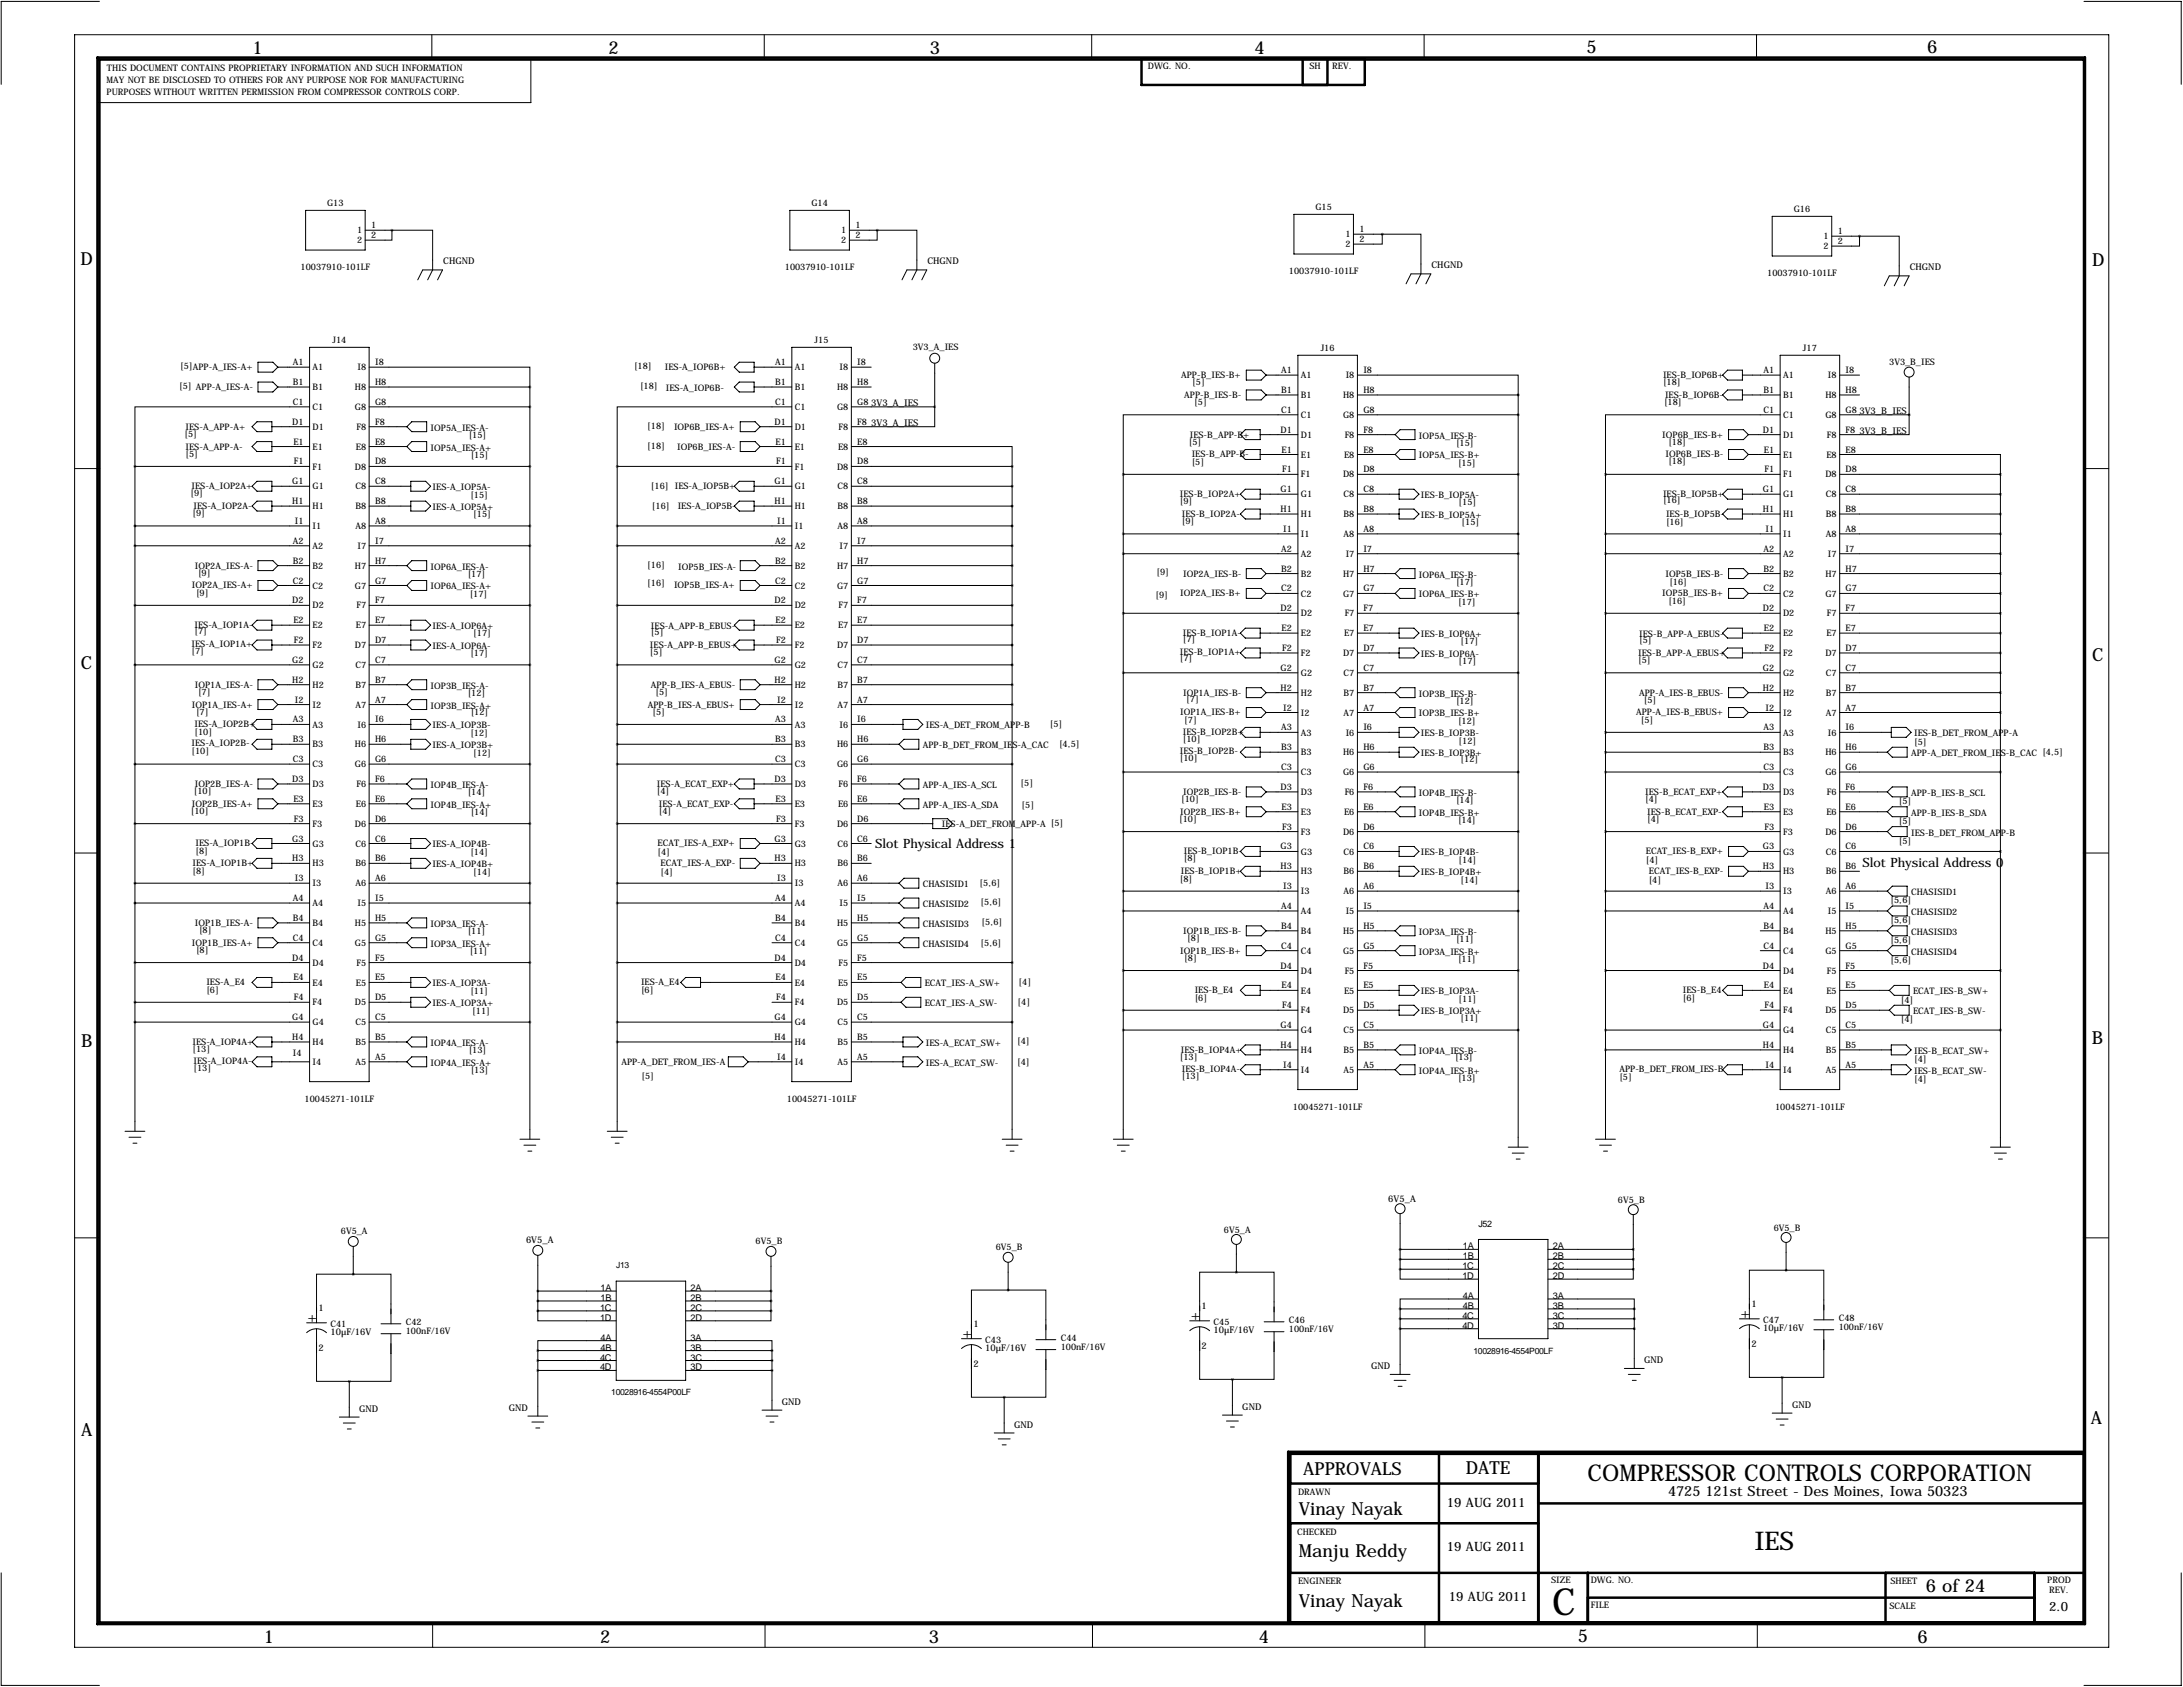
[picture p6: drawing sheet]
<svg xmlns="http://www.w3.org/2000/svg" width="559mm" height="432mm" viewBox="0 0 559 432" stroke-linecap="round" stroke-linejoin="round" font-family="sans-serif">
<defs><g id="words">
<text font-size="9.6" x="397.3" y="413.5">C</text>
<text font-size="6.6" x="449.1" y="396.7">IES</text>
<text font-size="5.9" x="406.4" y="379">COMPRESSOR CONTROLS CORPORATION</text>
<g font-size="4.6">
<text x="64.6" y="13.7">1</text>
<text x="155.8" y="13.7">2</text>
<text x="238" y="13.7">3</text>
<text x="321.1" y="13.7">4</text>
<text x="406.1" y="13.5">5</text>
<text x="493.3" y="13.5">6</text>
<text x="20.6" y="67.9">D</text>
<text x="535.6" y="68.1">D</text>
<text x="20.7" y="171.1">C</text>
<text x="535.5" y="169.2">C</text>
<text x="20.8" y="268.1">B</text>
<text x="535.4" y="267.2">B</text>
<text x="535.2" y="364.5">A</text>
<text x="20.8" y="367.5">A</text>
<text x="333.6" y="377.4">APPROVALS</text>
<text x="375.2" y="377.2">DATE</text>
<text x="332.5" y="387.9">Vinay Nayak</text>
<text x="332.5" y="398.5">Manju Reddy</text>
<text x="493" y="407.4">6 of 24</text>
<text x="332.5" y="411.2">Vinay Nayak</text>
<text x="67.5" y="420.6">1</text>
<text x="153.6" y="420.6">2</text>
<text x="237.8" y="420.6">3</text>
<text x="322.2" y="420.5">4</text>
<text x="403.9" y="420.4">5</text>
<text x="490.9" y="420.6">6</text>
</g>
<g font-size="3.6">
<text x="78.7" y="338.3">+</text>
<text x="304.8" y="337.8">+</text>
<text x="445.5" y="337.3">+</text>
<text x="246.4" y="342.4">+</text>
<text x="427" y="383">4725 121st Street - Des Moines, Iowa 50323</text>
</g>
<g font-size="3.3">
<text x="224" y="217.2">Slot Physical Address 1</text>
<text x="476.8" y="222">Slot Physical Address 0</text>
<text x="370.3" y="385.8">19 AUG 2011</text>
<text x="370.3" y="397">19 AUG 2011</text>
<text x="370.8" y="409.7">19 AUG 2011</text>
<text x="524.5" y="412.2">2.0</text>
</g>
<g font-size="2.4">
<text x="113.4" y="67.6">CHGND</text>
<text x="237.4" y="67.6">CHGND</text>
<text x="366.4" y="68.6">CHGND</text>
<text x="488.9" y="69.1">CHGND</text>
<text x="223" y="103.9">3V3_A_IES</text>
<text x="476" y="105.9">3V3_B_IES</text>
<text x="223" y="109">3V3_A_IES</text>
<text x="476" y="111">3V3_B_IES</text>
<text x="355.4" y="307.6">6V5_A</text>
<text x="134.6" y="318.3">6V5_A</text>
<text x="374.5" y="319.8">1A</text>
<text x="374.5" y="322.3">1B</text>
<text x="397.5" y="319.8">2A</text>
<text x="397.5" y="322.3">2B</text>
<text x="374.3" y="324.9">1C</text>
<text x="374.3" y="327.4">1D</text>
<text x="397.5" y="324.9">2C</text>
<text x="397.5" y="327.4">2D</text>
<text x="81.5" y="335.5">1</text>
<text x="153.6" y="335.5">1C</text>
<text x="153.7" y="330.5">1A</text>
<text x="153.7" y="333">1B</text>
<text x="176.8" y="330.5">2A</text>
<text x="176.8" y="333">2B</text>
<text x="176.8" y="335.5">2C</text>
<text x="307.6" y="335">1</text>
<text x="374.5" y="335">4B</text>
<text x="374.5" y="332.5">4A</text>
<text x="397.5" y="332.5">3A</text>
<text x="397.5" y="335">3B</text>
<text x="448.3" y="334.5">1</text>
<text x="84.6" y="341.8">10µF/16V</text>
<text x="153.6" y="338.1">1D</text>
<text x="176.8" y="338.1">2D</text>
<text x="249.2" y="339.6">1</text>
<text x="310.6" y="341.3">10µF/16V</text>
<text x="374.3" y="340.1">4D</text>
<text x="374.3" y="337.6">4C</text>
<text x="397.5" y="337.6">3C</text>
<text x="397.5" y="340.1">3D</text>
<text x="451.4" y="340.8">10µF/16V</text>
<text x="81.5" y="345.8">2</text>
<text x="153.7" y="345.7">4B</text>
<text x="153.7" y="343.2">4A</text>
<text x="176.8" y="343.2">3A</text>
<text x="176.8" y="345.7">3B</text>
<text x="252.2" y="345.8">10µF/16V</text>
<text x="307.6" y="345.3">2</text>
<text x="448.3" y="344.8">2</text>
<text x="153.6" y="350.8">4D</text>
<text x="153.6" y="348.2">4C</text>
<text x="176.8" y="348.2">3C</text>
<text x="176.8" y="350.8">3D</text>
<text x="249.2" y="349.9">2</text>
<text x="351" y="350.5">GND</text>
<text x="420.9" y="349">GND</text>
<text x="200.2" y="359.7">GND</text>
<text x="91.9" y="361.4">GND</text>
<text x="130.2" y="361.2">GND</text>
<text x="259.6" y="365.5">GND</text>
<text x="318" y="360.9">GND</text>
<text x="458.7" y="360.4">GND</text>
</g>
<g font-size="2.3">
<text x="293.8" y="17.6">DWG. NO.</text>
<text x="335.2" y="17.7">SH</text>
<text x="341" y="17.7">REV.</text>
<text x="27.3" y="21.1">MAY NOT BE DISCLOSED TO OTHERS FOR ANY PURPOSE NOR FOR MANUFACTURING</text>
<text x="27.4" y="18.3">THIS DOCUMENT CONTAINS PROPRIETARY INFORMATION AND SUCH INFORMATION</text>
<text x="27.3" y="24.2">PURPOSES WITHOUT WRITTEN PERMISSION FROM COMPRESSOR CONTROLS CORP.</text>
<text x="83.7" y="52.8">G13</text>
<text x="207.7" y="52.8">G14</text>
<text x="336.7" y="53.8">G15</text>
<text x="91.4" y="59.7">1</text>
<text x="95" y="58.4">1</text>
<text x="215.3" y="59.7">1</text>
<text x="218.9" y="58.4">1</text>
<text x="348" y="59.4">1</text>
<text x="459.2" y="54.4">G16</text>
<text x="470.4" y="59.9">1</text>
<text x="91.4" y="62.3">2</text>
<text x="95" y="61">2</text>
<text x="215.3" y="62.3">2</text>
<text x="218.9" y="61">2</text>
<text x="344.4" y="60.8">1</text>
<text x="344.4" y="63.3">2</text>
<text x="348" y="62">2</text>
<text x="466.8" y="61.3">1</text>
<text x="466.8" y="63.8">2</text>
<text x="470.4" y="62.5">2</text>
<text x="77" y="69.2">10037910-101LF</text>
<text x="200.9" y="69.2">10037910-101LF</text>
<text x="329.9" y="70.2">10037910-101LF</text>
<text x="452.4" y="70.7">10037910-101LF</text>
<text x="85.1" y="87.9">J14</text>
<text x="208.5" y="87.9">J15</text>
<text x="233.7" y="89.7">3V3_A_IES</text>
<text x="338.1" y="89.9">J16</text>
<text x="461.5" y="89.9">J17</text>
<text x="46.1" y="94.3">[5]APP-A_IES-A+</text>
<text x="75" y="93.5">A1</text>
<text x="80" y="94.8">A1</text>
<text x="91.5" y="94.8">I8</text>
<text x="96" y="93.5">I8</text>
<text x="162.3" y="94.6">[18]</text>
<text x="170.2" y="94.7">IES-A_IOP6B+</text>
<text x="198.4" y="93.5">A1</text>
<text x="203.5" y="94.8">A1</text>
<text x="214.9" y="94.8">I8</text>
<text x="219.5" y="93.5">I8</text>
<text x="327.9" y="95.5">A1</text>
<text x="349" y="95.5">I8</text>
<text x="451.4" y="95.5">A1</text>
<text x="472.4" y="95.5">I8</text>
<text x="483.6" y="93.5">3V3_B_IES</text>
<text x="45.9" y="99.7">[5] APP-A_IES-A-</text>
<text x="75" y="98.6">B1</text>
<text x="80" y="99.9">B1</text>
<text x="90.8" y="99.9">H8</text>
<text x="96" y="98.6">H8</text>
<text x="163.8" y="99.7">[18]</text>
<text x="170.4" y="100.1">IES-A_IOP6B-</text>
<text x="198.4" y="98.6">B1</text>
<text x="203.5" y="99.9">B1</text>
<text x="214.3" y="99.9">H8</text>
<text x="219.5" y="98.6">H8</text>
<text x="302.3" y="96.8">APP-B_IES-B+</text>
<text x="303.1" y="101.9">APP-B_IES-B-</text>
<text x="305.2" y="98.6">[5]</text>
<text x="327.9" y="100.6">B1</text>
<text x="333" y="96.8">A1</text>
<text x="333" y="101.9">B1</text>
<text x="343.8" y="101.9">H8</text>
<text x="344.5" y="96.8">I8</text>
<text x="349" y="100.6">H8</text>
<text x="425.7" y="96.8">IES-B_IOP6B+</text>
<text x="425.7" y="98.6">[18]</text>
<text x="426.2" y="101.9">IES-B_IOP6B-</text>
<text x="451.4" y="100.6">B1</text>
<text x="456.4" y="96.8">A1</text>
<text x="456.4" y="101.9">B1</text>
<text x="467.3" y="101.9">H8</text>
<text x="467.9" y="96.8">I8</text>
<text x="472.4" y="100.6">H8</text>
<text x="75" y="103.6">C1</text>
<text x="80" y="104.9">C1</text>
<text x="90.8" y="104.9">G8</text>
<text x="96" y="103.6">G8</text>
<text x="198.4" y="103.6">C1</text>
<text x="203.5" y="104.9">C1</text>
<text x="214.3" y="104.9">G8</text>
<text x="219.5" y="103.6">G8</text>
<text x="305.7" y="103.7">[5]</text>
<text x="327.9" y="105.7">C1</text>
<text x="333" y="107">C1</text>
<text x="343.8" y="107">G8</text>
<text x="349" y="105.7">G8</text>
<text x="426" y="103.7">[18]</text>
<text x="451.4" y="105.7">C1</text>
<text x="456.4" y="107">C1</text>
<text x="467.3" y="107">G8</text>
<text x="472.4" y="105.7">G8</text>
<text x="47.2" y="111.8">[5]</text>
<text x="47.5" y="110">IES-A_APP-A+</text>
<text x="74.8" y="108.7">D1</text>
<text x="75.1" y="113.8">E1</text>
<text x="80" y="110">D1</text>
<text x="91.2" y="110">F8</text>
<text x="96" y="108.7">F8</text>
<text x="96" y="113.8">E8</text>
<text x="110.2" y="110.2">IOP5A_IES-A-</text>
<text x="120" y="112.1">[15]</text>
<text x="165.7" y="109.8">[18]</text>
<text x="172.5" y="110">IOP6B_IES-A+</text>
<text x="198.3" y="108.7">D1</text>
<text x="198.5" y="113.8">E1</text>
<text x="203.5" y="110">D1</text>
<text x="214.7" y="110">F8</text>
<text x="219.5" y="108.7">F8</text>
<text x="219.5" y="113.8">E8</text>
<text x="304.3" y="113.9">[5]</text>
<text x="304.5" y="112">IES-B_APP-B+</text>
<text x="327.8" y="110.7">D1</text>
<text x="333" y="112.1">D1</text>
<text x="344.2" y="112.1">F8</text>
<text x="349" y="110.7">F8</text>
<text x="363.2" y="112.3">IOP5A_IES-B-</text>
<text x="425.5" y="112">IOP6B_IES-B+</text>
<text x="427.1" y="113.9">[18]</text>
<text x="451.3" y="110.7">D1</text>
<text x="456.4" y="112.1">D1</text>
<text x="467.6" y="112.1">F8</text>
<text x="472.4" y="110.7">F8</text>
<text x="47.5" y="115.1">IES-A_APP-A-</text>
<text x="47.5" y="116.9">[5]</text>
<text x="75.2" y="118.9">F1</text>
<text x="80" y="115.1">E1</text>
<text x="91.1" y="115.1">E8</text>
<text x="96" y="118.9">D8</text>
<text x="110.2" y="115.3">IOP5A_IES-A+</text>
<text x="120.5" y="117.2">[15]</text>
<text x="165.7" y="114.9">[18]</text>
<text x="173.3" y="115.1">IOP6B_IES-A-</text>
<text x="198.7" y="118.9">F1</text>
<text x="203.5" y="115.1">E1</text>
<text x="214.5" y="115.1">E8</text>
<text x="219.5" y="118.9">D8</text>
<text x="305.1" y="117.1">IES-B_APP-B-</text>
<text x="305.1" y="119">[5]</text>
<text x="328.1" y="115.8">E1</text>
<text x="333" y="117.1">E1</text>
<text x="344.1" y="117.1">E8</text>
<text x="349" y="115.8">E8</text>
<text x="363.2" y="117.3">IOP5A_IES-B+</text>
<text x="372.7" y="114.1">[15]</text>
<text x="373.2" y="119.2">[15]</text>
<text x="426.3" y="117.1">IOP6B_IES-B-</text>
<text x="427.1" y="118.7">[18]</text>
<text x="451.5" y="115.8">E1</text>
<text x="456.4" y="117.1">E1</text>
<text x="467.5" y="117.1">E8</text>
<text x="472.4" y="115.8">E8</text>
<text x="49" y="125.2">IES-A_IOP2A+</text>
<text x="74.8" y="124">G1</text>
<text x="80" y="120.2">F1</text>
<text x="80" y="125.3">G1</text>
<text x="90.8" y="120.2">D8</text>
<text x="91" y="125.3">C8</text>
<text x="96" y="124">C8</text>
<text x="110.7" y="125.5">IES-A_IOP5A-</text>
<text x="166.6" y="125.1">[16]</text>
<text x="172.7" y="125.2">IES-A_IOP5B+</text>
<text x="198.3" y="124">G1</text>
<text x="203.5" y="120.2">F1</text>
<text x="203.5" y="125.3">G1</text>
<text x="214.3" y="120.2">D8</text>
<text x="214.4" y="125.3">C8</text>
<text x="219.5" y="124">C8</text>
<text x="327.8" y="126">G1</text>
<text x="328.2" y="120.9">F1</text>
<text x="333" y="122.2">F1</text>
<text x="343.8" y="122.2">D8</text>
<text x="349" y="120.9">D8</text>
<text x="349" y="126">C8</text>
<text x="451.3" y="126">G1</text>
<text x="451.6" y="120.9">F1</text>
<text x="456.4" y="122.2">F1</text>
<text x="467.3" y="122.2">D8</text>
<text x="472.4" y="120.9">D8</text>
<text x="472.4" y="126">C8</text>
<text x="48.8" y="126.8">[9]</text>
<text x="49.5" y="130.3">IES-A_IOP2A-</text>
<text x="74.8" y="129">H1</text>
<text x="80" y="130.3">H1</text>
<text x="91" y="130.3">B8</text>
<text x="96" y="129">B8</text>
<text x="110.7" y="130.6">IES-A_IOP5A+</text>
<text x="120.4" y="127.3">[15]</text>
<text x="166.9" y="130.4">[16]</text>
<text x="173.5" y="130.3">IES-A_IOP5B-</text>
<text x="198.3" y="129">H1</text>
<text x="203.5" y="130.3">H1</text>
<text x="214.4" y="130.3">B8</text>
<text x="219.5" y="129">B8</text>
<text x="302" y="127.3">IES-B_IOP2A+</text>
<text x="302" y="129.1">[9]</text>
<text x="327.8" y="131.1">H1</text>
<text x="333" y="127.3">G1</text>
<text x="343.9" y="127.3">C8</text>
<text x="349" y="131.1">B8</text>
<text x="363.7" y="127.5">IES-B_IOP5A-</text>
<text x="373.4" y="129.4">[15]</text>
<text x="425.7" y="127.3">IES-B_IOP5B+</text>
<text x="425.7" y="128.9">[16]</text>
<text x="451.3" y="131.1">H1</text>
<text x="456.4" y="127.3">G1</text>
<text x="467.4" y="127.3">C8</text>
<text x="472.4" y="131.1">B8</text>
<text x="49.3" y="132.2">[9]</text>
<text x="75.5" y="134.1">I1</text>
<text x="80" y="135.4">I1</text>
<text x="91" y="135.4">A8</text>
<text x="96" y="134.1">A8</text>
<text x="121.2" y="132.4">[15]</text>
<text x="198.9" y="134.1">I1</text>
<text x="203.5" y="135.4">I1</text>
<text x="214.4" y="135.4">A8</text>
<text x="219.5" y="134.1">A8</text>
<text x="302.5" y="132.3">IES-B_IOP2A-</text>
<text x="302.5" y="134.2">[9]</text>
<text x="328.5" y="136.1">I1</text>
<text x="333" y="132.4">H1</text>
<text x="333" y="137.5">I1</text>
<text x="343.9" y="132.4">B8</text>
<text x="343.9" y="137.5">A8</text>
<text x="349" y="136.1">A8</text>
<text x="363.7" y="132.6">IES-B_IOP5A+</text>
<text x="374.1" y="134.5">[15]</text>
<text x="426.5" y="132.3">IES-B_IOP5B-</text>
<text x="426.5" y="134.5">[16]</text>
<text x="451.9" y="136.1">I1</text>
<text x="456.4" y="132.4">H1</text>
<text x="456.4" y="137.5">I1</text>
<text x="467.4" y="132.4">B8</text>
<text x="467.4" y="137.5">A8</text>
<text x="472.4" y="136.1">A8</text>
<text x="75" y="139.2">A2</text>
<text x="80" y="140.5">A2</text>
<text x="91.5" y="140.5">I7</text>
<text x="96" y="139.2">I7</text>
<text x="198.4" y="139.2">A2</text>
<text x="203.5" y="140.5">A2</text>
<text x="214.9" y="140.5">I7</text>
<text x="219.5" y="139.2">I7</text>
<text x="327.9" y="141.2">A2</text>
<text x="333" y="142.5">A2</text>
<text x="344.5" y="142.5">I7</text>
<text x="349" y="141.2">I7</text>
<text x="451.4" y="141.2">A2</text>
<text x="456.4" y="142.5">A2</text>
<text x="467.9" y="142.5">I7</text>
<text x="472.4" y="141.2">I7</text>
<text x="49.9" y="145.5">IOP2A_IES-A-</text>
<text x="50.7" y="147.4">[9]</text>
<text x="75" y="144.3">B2</text>
<text x="75" y="149.4">C2</text>
<text x="80" y="145.6">B2</text>
<text x="90.8" y="145.6">H7</text>
<text x="96" y="144.3">H7</text>
<text x="96" y="149.4">G7</text>
<text x="110.2" y="145.8">IOP6A_IES-A-</text>
<text x="119.7" y="147.7">[17]</text>
<text x="165.7" y="145.4">[16]</text>
<text x="165.7" y="149.9">[16]</text>
<text x="173.6" y="145.8">IOP5B_IES-A-</text>
<text x="198.4" y="144.3">B2</text>
<text x="198.4" y="149.4">C2</text>
<text x="203.5" y="145.6">B2</text>
<text x="214.3" y="145.6">H7</text>
<text x="219.5" y="144.3">H7</text>
<text x="219.5" y="149.4">G7</text>
<text x="296.1" y="147.2">[9]</text>
<text x="302.9" y="147.6">IOP2A_IES-B-</text>
<text x="327.9" y="146.3">B2</text>
<text x="333" y="147.6">B2</text>
<text x="343.8" y="147.6">H7</text>
<text x="349" y="146.3">H7</text>
<text x="363.2" y="147.8">IOP6A_IES-B-</text>
<text x="372.7" y="149.7">[17]</text>
<text x="426.3" y="147.6">IOP5B_IES-B-</text>
<text x="427.3" y="149.7">[16]</text>
<text x="451.4" y="146.3">B2</text>
<text x="456.4" y="147.6">B2</text>
<text x="467.3" y="147.6">H7</text>
<text x="472.4" y="146.3">H7</text>
<text x="49.1" y="150.6">IOP2A_IES-A+</text>
<text x="50.2" y="152.5">[9]</text>
<text x="74.8" y="154.4">D2</text>
<text x="80" y="150.7">C2</text>
<text x="80" y="155.7">D2</text>
<text x="90.8" y="150.7">G7</text>
<text x="91.2" y="155.7">F7</text>
<text x="96" y="154.4">F7</text>
<text x="110.2" y="150.9">IOP6A_IES-A+</text>
<text x="120.2" y="152.7">[17]</text>
<text x="172.5" y="150.6">IOP5B_IES-A+</text>
<text x="198.3" y="154.4">D2</text>
<text x="203.5" y="150.7">C2</text>
<text x="203.5" y="155.7">D2</text>
<text x="214.3" y="150.7">G7</text>
<text x="214.7" y="155.7">F7</text>
<text x="219.5" y="154.4">F7</text>
<text x="295.8" y="153">[9]</text>
<text x="302.1" y="152.7">IOP2A_IES-B+</text>
<text x="327.9" y="151.4">C2</text>
<text x="333" y="152.7">C2</text>
<text x="343.8" y="152.7">G7</text>
<text x="349" y="151.4">G7</text>
<text x="363.2" y="152.9">IOP6A_IES-B+</text>
<text x="373.2" y="154.8">[17]</text>
<text x="425.5" y="152.7">IOP5B_IES-B+</text>
<text x="427.1" y="154.5">[16]</text>
<text x="451.4" y="151.4">C2</text>
<text x="456.4" y="152.7">C2</text>
<text x="467.3" y="152.7">G7</text>
<text x="472.4" y="151.4">G7</text>
<text x="49.8" y="160.8">IES-A_IOP1A-</text>
<text x="75.1" y="159.5">E2</text>
<text x="80" y="160.8">E2</text>
<text x="91.1" y="160.8">E7</text>
<text x="96" y="159.5">E7</text>
<text x="110.7" y="161">IES-A_IOP6A+</text>
<text x="166.6" y="161">IES-A_APP-B_EBUS-</text>
<text x="198.5" y="159.5">E2</text>
<text x="203.5" y="160.8">E2</text>
<text x="214.5" y="160.8">E7</text>
<text x="219.5" y="159.5">E7</text>
<text x="327.8" y="156.5">D2</text>
<text x="328.1" y="161.5">E2</text>
<text x="333" y="157.8">D2</text>
<text x="344.2" y="157.8">F7</text>
<text x="349" y="156.5">F7</text>
<text x="349" y="161.5">E7</text>
<text x="451.3" y="156.5">D2</text>
<text x="451.5" y="161.5">E2</text>
<text x="456.4" y="157.8">D2</text>
<text x="467.6" y="157.8">F7</text>
<text x="472.4" y="156.5">F7</text>
<text x="472.4" y="161.5">E7</text>
<text x="49" y="165.6">IES-A_IOP1A+</text>
<text x="49" y="167.5">[7]</text>
<text x="49.8" y="162.4">[7]</text>
<text x="75.2" y="164.6">F2</text>
<text x="80" y="165.9">F2</text>
<text x="90.8" y="165.9">D7</text>
<text x="96" y="164.6">D7</text>
<text x="110.7" y="166.1">IES-A_IOP6A-</text>
<text x="120.4" y="168">[17]</text>
<text x="121.2" y="162.9">[17]</text>
<text x="166.4" y="165.9">IES-A_APP-B_EBUS+</text>
<text x="166.4" y="167.7">[5]</text>
<text x="166.6" y="162.6">[5]</text>
<text x="198.7" y="164.6">F2</text>
<text x="203.5" y="165.9">F2</text>
<text x="214.3" y="165.9">D7</text>
<text x="219.5" y="164.6">D7</text>
<text x="302" y="167.6">IES-B_IOP1A+</text>
<text x="302.8" y="162.8">IES-B_IOP1A-</text>
<text x="302.8" y="164.4">[7]</text>
<text x="328.2" y="166.6">F2</text>
<text x="333" y="162.9">E2</text>
<text x="333" y="167.9">F2</text>
<text x="343.8" y="167.9">D7</text>
<text x="344.1" y="162.9">E7</text>
<text x="349" y="166.6">D7</text>
<text x="363.7" y="163.1">IES-B_IOP6A+</text>
<text x="373.9" y="164.9">[17]</text>
<text x="419.4" y="167.9">IES-B_APP-A_EBUS+</text>
<text x="419.6" y="163.1">IES-B_APP-A_EBUS-</text>
<text x="419.6" y="164.7">[5]</text>
<text x="451.6" y="166.6">F2</text>
<text x="456.4" y="162.9">E2</text>
<text x="456.4" y="167.9">F2</text>
<text x="467.3" y="167.9">D7</text>
<text x="467.5" y="162.9">E7</text>
<text x="472.4" y="166.6">D7</text>
<text x="74.8" y="169.7">G2</text>
<text x="80" y="171">G2</text>
<text x="91" y="171">C7</text>
<text x="96" y="169.7">C7</text>
<text x="198.3" y="169.7">G2</text>
<text x="203.5" y="171">G2</text>
<text x="214.4" y="171">C7</text>
<text x="219.5" y="169.7">C7</text>
<text x="302" y="169.3">[7]</text>
<text x="327.8" y="171.7">G2</text>
<text x="333" y="173">G2</text>
<text x="343.9" y="173">C7</text>
<text x="349" y="171.7">C7</text>
<text x="363.7" y="168.1">IES-B_IOP6A-</text>
<text x="373.4" y="170">[17]</text>
<text x="419.4" y="169.8">[5]</text>
<text x="451.3" y="171.7">G2</text>
<text x="456.4" y="173">G2</text>
<text x="467.4" y="173">C7</text>
<text x="472.4" y="171.7">C7</text>
<text x="49.9" y="176">IOP1A_IES-A-</text>
<text x="50.7" y="177.9">[7]</text>
<text x="74.8" y="174.8">H2</text>
<text x="75.5" y="179.8">I2</text>
<text x="80" y="176.1">H2</text>
<text x="91" y="176.1">B7</text>
<text x="96" y="174.8">B7</text>
<text x="96" y="179.8">A7</text>
<text x="110.2" y="176.3">IOP3B_IES-A-</text>
<text x="119.7" y="178.1">[12]</text>
<text x="166.6" y="176">APP-B_IES-A_EBUS-</text>
<text x="167.8" y="177.9">[5]</text>
<text x="198.3" y="174.8">H2</text>
<text x="198.9" y="179.8">I2</text>
<text x="203.5" y="176.1">H2</text>
<text x="214.4" y="176.1">B7</text>
<text x="219.5" y="174.8">B7</text>
<text x="219.5" y="179.8">A7</text>
<text x="302.9" y="178.1">IOP1A_IES-B-</text>
<text x="303.7" y="179.7">[7]</text>
<text x="327.8" y="176.8">H2</text>
<text x="333" y="178.1">H2</text>
<text x="343.9" y="178.1">B7</text>
<text x="349" y="176.8">B7</text>
<text x="363.2" y="178.3">IOP3B_IES-B-</text>
<text x="419.6" y="178.1">APP-A_IES-B_EBUS-</text>
<text x="420.8" y="179.9">[5]</text>
<text x="451.3" y="176.8">H2</text>
<text x="456.4" y="178.1">H2</text>
<text x="467.4" y="178.1">B7</text>
<text x="472.4" y="176.8">B7</text>
<text x="49.1" y="181.1">IOP1A_IES-A+</text>
<text x="50.2" y="183">[7]</text>
<text x="75" y="184.9">A3</text>
<text x="80" y="181.1">I2</text>
<text x="91" y="181.1">A7</text>
<text x="96" y="184.9">I6</text>
<text x="110.2" y="181.4">IOP3B_IES-A+</text>
<text x="120.5" y="183">[12]</text>
<text x="165.8" y="181.1">APP-B_IES-A_EBUS+</text>
<text x="167" y="183">[5]</text>
<text x="198.4" y="184.9">A3</text>
<text x="203.5" y="181.1">I2</text>
<text x="214.4" y="181.1">A7</text>
<text x="219.5" y="184.9">I6</text>
<text x="302.1" y="183.1">IOP1A_IES-B+</text>
<text x="303.2" y="185">[7]</text>
<text x="328.5" y="181.9">I2</text>
<text x="333" y="183.2">I2</text>
<text x="343.9" y="183.2">A7</text>
<text x="349" y="181.9">A7</text>
<text x="363.2" y="183.4">IOP3B_IES-B+</text>
<text x="372.7" y="180.2">[12]</text>
<text x="373.2" y="185.3">[12]</text>
<text x="418.8" y="183.1">APP-A_IES-B_EBUS+</text>
<text x="420" y="185">[5]</text>
<text x="451.9" y="181.9">I2</text>
<text x="456.4" y="183.2">I2</text>
<text x="467.4" y="183.2">A7</text>
<text x="472.4" y="181.9">A7</text>
<text x="49" y="191">IES-A_IOP2B-</text>
<text x="49.8" y="186.2">IES-A_IOP2B+</text>
<text x="49.8" y="188">[10]</text>
<text x="75" y="190">B3</text>
<text x="80" y="186.2">A3</text>
<text x="80" y="191.3">B3</text>
<text x="90.8" y="191.3">H6</text>
<text x="91.5" y="186.2">I6</text>
<text x="96" y="190">H6</text>
<text x="110.7" y="186.4">IES-A_IOP3B-</text>
<text x="110.7" y="191.5">IES-A_IOP3B+</text>
<text x="120.4" y="188.3">[12]</text>
<text x="198.4" y="190">B3</text>
<text x="203.5" y="186.2">A3</text>
<text x="203.5" y="191.3">B3</text>
<text x="214.3" y="191.3">H6</text>
<text x="214.9" y="186.2">I6</text>
<text x="219.5" y="190">H6</text>
<text x="236.2" y="191.5">APP-B_DET_FROM_IES-A_CAC</text>
<text x="237" y="186.4">IES-A_DET_FROM_APP-B</text>
<text x="268.7" y="186">[5]</text>
<text x="271.1" y="191.1">[4,5]</text>
<text x="302.8" y="188.2">IES-B_IOP2B+</text>
<text x="302.8" y="189.8">[10]</text>
<text x="327.9" y="186.9">A3</text>
<text x="333" y="188.3">A3</text>
<text x="344.5" y="188.3">I6</text>
<text x="349" y="186.9">I6</text>
<text x="363.7" y="188.5">IES-B_IOP3B-</text>
<text x="373.4" y="190.3">[12]</text>
<text x="451.4" y="186.9">A3</text>
<text x="456.4" y="188.3">A3</text>
<text x="467.9" y="188.3">I6</text>
<text x="472.4" y="186.9">I6</text>
<text x="490" y="188.5">IES-B_DET_FROM_APP-A</text>
<text x="490" y="190.6">[5]</text>
<text x="49" y="192.9">[10]</text>
<text x="75" y="195.1">C3</text>
<text x="80" y="196.4">C3</text>
<text x="90.8" y="196.4">G6</text>
<text x="96" y="195.1">G6</text>
<text x="121.2" y="193.4">[12]</text>
<text x="198.4" y="195.1">C3</text>
<text x="203.5" y="196.4">C3</text>
<text x="214.3" y="196.4">G6</text>
<text x="219.5" y="195.1">G6</text>
<text x="302" y="193">IES-B_IOP2B-</text>
<text x="302" y="194.9">[10]</text>
<text x="327.9" y="192">B3</text>
<text x="327.9" y="197.1">C3</text>
<text x="333" y="193.3">B3</text>
<text x="343.8" y="193.3">H6</text>
<text x="349" y="192">H6</text>
<text x="349" y="197.1">G6</text>
<text x="363.7" y="193.5">IES-B_IOP3B+</text>
<text x="373.9" y="195.2">[12]</text>
<text x="451.4" y="192">B3</text>
<text x="451.4" y="197.1">C3</text>
<text x="456.4" y="193.3">B3</text>
<text x="467.3" y="193.3">H6</text>
<text x="472.4" y="192">H6</text>
<text x="472.4" y="197.1">G6</text>
<text x="489.2" y="193.5">APP-A_DET_FROM_IES-B_CAC [4,5]</text>
<text x="49.6" y="203.3">[10]</text>
<text x="49.9" y="201.4">IOP2B_IES-A-</text>
<text x="74.8" y="200.2">D3</text>
<text x="80" y="201.5">D3</text>
<text x="91.2" y="201.5">F6</text>
<text x="96" y="200.2">F6</text>
<text x="110.2" y="201.7">IOP4B_IES-A-</text>
<text x="119.7" y="203.5">[14]</text>
<text x="168.1" y="201.4">IES-A_ECAT_EXP+</text>
<text x="168.1" y="203.3">[4]</text>
<text x="198.3" y="200.2">D3</text>
<text x="203.5" y="201.5">D3</text>
<text x="214.7" y="201.5">F6</text>
<text x="219.5" y="200.2">F6</text>
<text x="236.2" y="201.7">APP-A_IES-A_SCL</text>
<text x="261.3" y="201.3">[5]</text>
<text x="302.9" y="203.5">IOP2B_IES-B-</text>
<text x="327.8" y="202.2">D3</text>
<text x="333" y="198.4">C3</text>
<text x="333" y="203.5">D3</text>
<text x="343.8" y="198.4">G6</text>
<text x="344.2" y="203.5">F6</text>
<text x="349" y="202.2">F6</text>
<text x="363.2" y="203.7">IOP4B_IES-B-</text>
<text x="421.1" y="203.5">IES-B_ECAT_EXP+</text>
<text x="451.3" y="202.2">D3</text>
<text x="456.4" y="198.4">C3</text>
<text x="456.4" y="203.5">D3</text>
<text x="467.3" y="198.4">G6</text>
<text x="467.6" y="203.5">F6</text>
<text x="472.4" y="202.2">F6</text>
<text x="489.2" y="203.7">APP-B_IES-B_SCL</text>
<text x="48.9" y="208.4">[10]</text>
<text x="49.1" y="206.5">IOP2B_IES-A+</text>
<text x="75.1" y="205.2">E3</text>
<text x="80" y="206.5">E3</text>
<text x="91.1" y="206.5">E6</text>
<text x="96" y="205.2">E6</text>
<text x="110.2" y="206.8">IOP4B_IES-A+</text>
<text x="120.5" y="208.6">[14]</text>
<text x="168.7" y="206.5">IES-A_ECAT_EXP-</text>
<text x="168.7" y="208.4">[4]</text>
<text x="198.5" y="205.2">E3</text>
<text x="203.5" y="206.5">E3</text>
<text x="214.5" y="206.5">E6</text>
<text x="219.5" y="205.2">E6</text>
<text x="236.2" y="206.8">APP-A_IES-A_SDA</text>
<text x="261.5" y="206.8">[5]</text>
<text x="302.1" y="208.5">IOP2B_IES-B+</text>
<text x="302.4" y="205.3">[10]</text>
<text x="328.1" y="207.3">E3</text>
<text x="333" y="208.6">E3</text>
<text x="344.1" y="208.6">E6</text>
<text x="349" y="207.3">E6</text>
<text x="363.2" y="208.8">IOP4B_IES-B+</text>
<text x="372.7" y="205.6">[14]</text>
<text x="421.1" y="205.3">[4]</text>
<text x="421.6" y="208.5">IES-B_ECAT_EXP-</text>
<text x="451.5" y="207.3">E3</text>
<text x="456.4" y="208.6">E3</text>
<text x="467.5" y="208.6">E6</text>
<text x="472.4" y="207.3">E6</text>
<text x="486" y="205.8">[5]</text>
<text x="489.2" y="208.8">APP-B_IES-B_SDA</text>
<text x="74.8" y="215.4">G3</text>
<text x="75.2" y="210.3">F3</text>
<text x="80" y="211.6">F3</text>
<text x="90.8" y="211.6">D6</text>
<text x="96" y="210.3">D6</text>
<text x="96" y="215.4">C6</text>
<text x="198.3" y="215.4">G3</text>
<text x="198.7" y="210.3">F3</text>
<text x="203.5" y="211.6">F3</text>
<text x="214.3" y="211.6">D6</text>
<text x="219.5" y="210.3">D6</text>
<text x="219.5" y="215.4">C6</text>
<text x="241.1" y="211.6">IES-A_DET_FROM_APP-A [5]</text>
<text x="301.8" y="210.4">[10]</text>
<text x="328.2" y="212.3">F3</text>
<text x="333" y="213.7">F3</text>
<text x="343.8" y="213.7">D6</text>
<text x="349" y="212.3">D6</text>
<text x="373.2" y="210.7">[14]</text>
<text x="421.6" y="210.4">[4]</text>
<text x="451.6" y="212.3">F3</text>
<text x="456.4" y="213.7">F3</text>
<text x="467.3" y="213.7">D6</text>
<text x="472.4" y="212.3">D6</text>
<text x="486" y="210.9">[5]</text>
<text x="486" y="216">[5]</text>
<text x="489.2" y="213.9">IES-B_DET_FROM_APP-B</text>
<text x="49.3" y="221.7">IES-A_IOP1B+</text>
<text x="50" y="216.7">IES-A_IOP1B-</text>
<text x="50" y="218.5">[8]</text>
<text x="74.8" y="220.5">H3</text>
<text x="80" y="216.7">G3</text>
<text x="80" y="221.8">H3</text>
<text x="91" y="216.7">C6</text>
<text x="91" y="221.8">B6</text>
<text x="96" y="220.5">B6</text>
<text x="110.7" y="216.9">IES-A_IOP4B-</text>
<text x="110.7" y="222">IES-A_IOP4B+</text>
<text x="120.4" y="218.8">[14]</text>
<text x="168.3" y="218.8">[4]</text>
<text x="168.3" y="216.7">ECAT_IES-A_EXP+</text>
<text x="169.1" y="221.7">ECAT_IES-A_EXP-</text>
<text x="198.3" y="220.5">H3</text>
<text x="203.5" y="216.7">G3</text>
<text x="203.5" y="221.8">H3</text>
<text x="214.4" y="216.7">C6</text>
<text x="214.4" y="221.8">B6</text>
<text x="219.5" y="220.5">B6</text>
<text x="303" y="218.7">IES-B_IOP1B-</text>
<text x="303" y="220.3">[8]</text>
<text x="327.8" y="217.4">G3</text>
<text x="333" y="218.7">G3</text>
<text x="343.9" y="218.7">C6</text>
<text x="349" y="217.4">C6</text>
<text x="363.7" y="218.9">IES-B_IOP4B-</text>
<text x="373.4" y="220.8">[14]</text>
<text x="421.3" y="220.8">[4]</text>
<text x="421.3" y="218.7">ECAT_IES-B_EXP+</text>
<text x="451.3" y="217.4">G3</text>
<text x="456.4" y="218.7">G3</text>
<text x="467.4" y="218.7">C6</text>
<text x="472.4" y="217.4">C6</text>
<text x="49.3" y="223.6">[8]</text>
<text x="75.5" y="225.6">I3</text>
<text x="80" y="226.9">I3</text>
<text x="91" y="226.9">A6</text>
<text x="96" y="225.6">A6</text>
<text x="121.2" y="223.9">[14]</text>
<text x="169.1" y="223.9">[4]</text>
<text x="198.9" y="225.6">I3</text>
<text x="203.5" y="226.9">I3</text>
<text x="214.4" y="226.9">A6</text>
<text x="219.5" y="225.6">A6</text>
<text x="236.2" y="227.1">CHASISID1</text>
<text x="250.8" y="226.7">[5,6]</text>
<text x="302" y="225.6">[8]</text>
<text x="302.3" y="223.8">IES-B_IOP1B+</text>
<text x="327.8" y="222.5">H3</text>
<text x="328.5" y="227.6">I3</text>
<text x="333" y="223.8">H3</text>
<text x="343.9" y="223.8">B6</text>
<text x="349" y="222.5">B6</text>
<text x="349" y="227.6">A6</text>
<text x="363.7" y="224">IES-B_IOP4B+</text>
<text x="373.9" y="225.9">[14]</text>
<text x="422" y="225.9">[4]</text>
<text x="422.1" y="223.8">ECAT_IES-B_EXP-</text>
<text x="451.3" y="222.5">H3</text>
<text x="451.9" y="227.6">I3</text>
<text x="456.4" y="223.8">H3</text>
<text x="467.4" y="223.8">B6</text>
<text x="472.4" y="222.5">B6</text>
<text x="472.4" y="227.6">A6</text>
<text x="75" y="230.6">A4</text>
<text x="80" y="231.9">A4</text>
<text x="91.5" y="231.9">I5</text>
<text x="96" y="230.6">I5</text>
<text x="198.4" y="230.6">A4</text>
<text x="203.5" y="231.9">A4</text>
<text x="214.9" y="231.9">I5</text>
<text x="219.5" y="230.6">I5</text>
<text x="236.2" y="232.2">CHASISID2</text>
<text x="251" y="231.7">[5,6]</text>
<text x="327.9" y="232.7">A4</text>
<text x="333" y="228.9">I3</text>
<text x="333" y="234">A4</text>
<text x="343.9" y="228.9">A6</text>
<text x="344.5" y="234">I5</text>
<text x="349" y="232.7">I5</text>
<text x="451.4" y="232.7">A4</text>
<text x="456.4" y="228.9">I3</text>
<text x="456.4" y="234">A4</text>
<text x="467.4" y="228.9">A6</text>
<text x="467.9" y="234">I5</text>
<text x="472.4" y="232.7">I5</text>
<text x="483.9" y="231.2">[5,6]</text>
<text x="489.2" y="229.1">CHASISID1</text>
<text x="49.9" y="237">IOP1B_IES-A-</text>
<text x="50.9" y="238.8">[8]</text>
<text x="75" y="235.7">B4</text>
<text x="80" y="237">B4</text>
<text x="90.8" y="237">H5</text>
<text x="96" y="235.7">H5</text>
<text x="110.2" y="237.2">IOP3A_IES-A-</text>
<text x="119.7" y="239.1">[11]</text>
<text x="198.4" y="235.7">B4</text>
<text x="203.5" y="237">B4</text>
<text x="214.3" y="237">H5</text>
<text x="219.5" y="235.7">H5</text>
<text x="236.2" y="237.2">CHASISID3</text>
<text x="251.3" y="236.8">[5,6]</text>
<text x="302.9" y="239">IOP1B_IES-B-</text>
<text x="327.9" y="237.7">B4</text>
<text x="333" y="239.1">B4</text>
<text x="343.8" y="239.1">H5</text>
<text x="349" y="237.7">H5</text>
<text x="363.2" y="239.3">IOP3A_IES-B-</text>
<text x="451.4" y="237.7">B4</text>
<text x="456.4" y="239.1">B4</text>
<text x="467.3" y="239.1">H5</text>
<text x="472.4" y="237.7">H5</text>
<text x="483.9" y="236.3">[5,6]</text>
<text x="489.2" y="239.3">CHASISID3</text>
<text x="489.2" y="234.2">CHASISID2</text>
<text x="49.1" y="242.1">IOP1B_IES-A+</text>
<text x="50.2" y="243.9">[8]</text>
<text x="74.8" y="245.9">D4</text>
<text x="75" y="240.8">C4</text>
<text x="80" y="242.1">C4</text>
<text x="90.8" y="242.1">G5</text>
<text x="96" y="240.8">G5</text>
<text x="96" y="245.9">F5</text>
<text x="110.2" y="242.3">IOP3A_IES-A+</text>
<text x="120.2" y="244.2">[11]</text>
<text x="198.3" y="245.9">D4</text>
<text x="198.4" y="240.8">C4</text>
<text x="203.5" y="242.1">C4</text>
<text x="214.3" y="242.1">G5</text>
<text x="219.5" y="240.8">G5</text>
<text x="219.5" y="245.9">F5</text>
<text x="236.2" y="242.3">CHASISID4</text>
<text x="251" y="242.2">[5,6]</text>
<text x="302.1" y="244.1">IOP1B_IES-B+</text>
<text x="303.2" y="246">[8]</text>
<text x="303.9" y="240.9">[8]</text>
<text x="327.9" y="242.8">C4</text>
<text x="333" y="244.1">C4</text>
<text x="343.8" y="244.1">G5</text>
<text x="349" y="242.8">G5</text>
<text x="363.2" y="244.3">IOP3A_IES-B+</text>
<text x="372.7" y="241.1">[11]</text>
<text x="451.4" y="242.8">C4</text>
<text x="456.4" y="244.1">C4</text>
<text x="467.3" y="244.1">G5</text>
<text x="472.4" y="242.8">G5</text>
<text x="483.9" y="241.4">[5,6]</text>
<text x="489.2" y="244.3">CHASISID4</text>
<text x="75.1" y="251">E4</text>
<text x="80" y="247.2">D4</text>
<text x="91.2" y="247.2">F5</text>
<text x="96" y="251">E5</text>
<text x="198.5" y="251">E4</text>
<text x="203.5" y="247.2">D4</text>
<text x="214.7" y="247.2">F5</text>
<text x="219.5" y="251">E5</text>
<text x="327.8" y="247.9">D4</text>
<text x="333" y="249.2">D4</text>
<text x="344.2" y="249.2">F5</text>
<text x="349" y="247.9">F5</text>
<text x="373.2" y="246.2">[11]</text>
<text x="451.3" y="247.9">D4</text>
<text x="456.4" y="249.2">D4</text>
<text x="467.6" y="249.2">F5</text>
<text x="472.4" y="247.9">F5</text>
<text x="483.9" y="246.5">[5,6]</text>
<text x="52.8" y="252.2">IES-A_E4</text>
<text x="52.8" y="254.1">[6]</text>
<text x="75.2" y="256">F4</text>
<text x="80" y="252.3">E4</text>
<text x="80" y="257.3">F4</text>
<text x="90.8" y="257.3">D5</text>
<text x="91.1" y="252.3">E5</text>
<text x="96" y="256">D5</text>
<text x="110.7" y="252.5">IES-A_IOP3A-</text>
<text x="110.7" y="257.6">IES-A_IOP3A+</text>
<text x="120.4" y="254.3">[11]</text>
<text x="164.1" y="252.2">IES-A_E4</text>
<text x="164.1" y="254.1">[6]</text>
<text x="198.7" y="256">F4</text>
<text x="203.5" y="252.3">E4</text>
<text x="203.5" y="257.3">F4</text>
<text x="214.3" y="257.3">D5</text>
<text x="214.5" y="252.3">E5</text>
<text x="219.5" y="256">D5</text>
<text x="236.7" y="252.5">ECAT_IES-A_SW+</text>
<text x="236.7" y="257.6">ECAT_IES-A_SW-</text>
<text x="260.5" y="257.1">[4]</text>
<text x="260.7" y="252.1">[4]</text>
<text x="305.8" y="254.3">IES-B_E4</text>
<text x="305.8" y="256.1">[6]</text>
<text x="328.1" y="253">E4</text>
<text x="333" y="254.3">E4</text>
<text x="344.1" y="254.3">E5</text>
<text x="349" y="253">E5</text>
<text x="363.7" y="254.5">IES-B_IOP3A-</text>
<text x="373.4" y="256.4">[11]</text>
<text x="430.8" y="254.3">IES-B_E4</text>
<text x="430.8" y="256.1">[6]</text>
<text x="451.5" y="253">E4</text>
<text x="456.4" y="254.3">E4</text>
<text x="467.5" y="254.3">E5</text>
<text x="472.4" y="253">E5</text>
<text x="486.6" y="256.6">[4]</text>
<text x="489.7" y="254.5">ECAT_IES-B_SW+</text>
<text x="74.8" y="261.1">G4</text>
<text x="80" y="262.4">G4</text>
<text x="91" y="262.4">C5</text>
<text x="96" y="261.1">C5</text>
<text x="120.9" y="259.4">[11]</text>
<text x="198.3" y="261.1">G4</text>
<text x="203.5" y="262.4">G4</text>
<text x="214.4" y="262.4">C5</text>
<text x="219.5" y="261.1">C5</text>
<text x="327.8" y="263.1">G4</text>
<text x="328.2" y="258.1">F4</text>
<text x="333" y="259.4">F4</text>
<text x="343.8" y="259.4">D5</text>
<text x="349" y="258.1">D5</text>
<text x="349" y="263.1">C5</text>
<text x="363.7" y="259.6">IES-B_IOP3A+</text>
<text x="373.9" y="261.5">[11]</text>
<text x="451.3" y="263.1">G4</text>
<text x="451.6" y="258.1">F4</text>
<text x="456.4" y="259.4">F4</text>
<text x="467.3" y="259.4">D5</text>
<text x="472.4" y="258.1">D5</text>
<text x="472.4" y="263.1">C5</text>
<text x="486.6" y="261.7">[4]</text>
<text x="489.7" y="259.6">ECAT_IES-B_SW-</text>
<text x="49.3" y="267.5">IES-A_IOP4A+</text>
<text x="49.3" y="269.3">[13]</text>
<text x="74.8" y="266.2">H4</text>
<text x="80" y="267.5">H4</text>
<text x="91" y="267.5">B5</text>
<text x="96" y="266.2">B5</text>
<text x="110.2" y="267.7">IOP4A_IES-A-</text>
<text x="120" y="269.6">[13]</text>
<text x="198.3" y="266.2">H4</text>
<text x="203.5" y="267.5">H4</text>
<text x="214.4" y="267.5">B5</text>
<text x="219.5" y="266.2">B5</text>
<text x="237" y="267.7">IES-A_ECAT_SW+</text>
<text x="260.3" y="267.3">[4]</text>
<text x="302.3" y="269.5">IES-B_IOP4A+</text>
<text x="327.8" y="268.2">H4</text>
<text x="333" y="264.5">G4</text>
<text x="333" y="269.5">H4</text>
<text x="343.9" y="264.5">C5</text>
<text x="343.9" y="269.5">B5</text>
<text x="349" y="268.2">B5</text>
<text x="363.2" y="269.7">IOP4A_IES-B-</text>
<text x="451.3" y="268.2">H4</text>
<text x="456.4" y="264.5">G4</text>
<text x="456.4" y="269.5">H4</text>
<text x="467.4" y="264.5">C5</text>
<text x="467.4" y="269.5">B5</text>
<text x="472.4" y="268.2">B5</text>
<text x="490" y="269.7">IES-B_ECAT_SW+</text>
<text x="49.5" y="272.3">IES-A_IOP4A-</text>
<text x="49.5" y="274.2">[13]</text>
<text x="75" y="270.3">I4</text>
<text x="80" y="272.6">I4</text>
<text x="91" y="272.6">A5</text>
<text x="96" y="271.3">A5</text>
<text x="110.2" y="272.8">IOP4A_IES-A+</text>
<text x="120.5" y="274.7">[13]</text>
<text x="159.1" y="272.5">APP-A_DET_FROM_IES-A</text>
<text x="198.9" y="271.3">I4</text>
<text x="203.5" y="272.6">I4</text>
<text x="214.4" y="272.6">A5</text>
<text x="219.5" y="271.3">A5</text>
<text x="237" y="272.8">IES-A_ECAT_SW-</text>
<text x="260.3" y="272.6">[4]</text>
<text x="302" y="271.4">[13]</text>
<text x="302.5" y="274.3">IES-B_IOP4A-</text>
<text x="328.5" y="273.3">I4</text>
<text x="333" y="274.6">I4</text>
<text x="343.9" y="274.6">A5</text>
<text x="349" y="273.3">A5</text>
<text x="363.2" y="274.8">IOP4A_IES-B+</text>
<text x="372.5" y="271.4">[13]</text>
<text x="414.5" y="274.3">APP-B_DET_FROM_IES-B</text>
<text x="451.9" y="273.3">I4</text>
<text x="456.4" y="274.6">I4</text>
<text x="467.4" y="274.6">A5</text>
<text x="472.4" y="273.3">A5</text>
<text x="490" y="271.9">[4]</text>
<text x="490" y="274.8">IES-B_ECAT_SW-</text>
<text x="164.2" y="276.2">[5]</text>
<text x="302.5" y="276.2">[13]</text>
<text x="373.2" y="276.7">[13]</text>
<text x="414.5" y="276.4">[5]</text>
<text x="490" y="276.9">[4]</text>
<text x="78" y="282">10045271-101LF</text>
<text x="201.4" y="282">10045271-101LF</text>
<text x="331" y="284.1">10045271-101LF</text>
<text x="454.4" y="284.1">10045271-101LF</text>
<text x="414.2" y="307.8">6V5_B</text>
<text x="87.3" y="316">6V5_A</text>
<text x="313.3" y="315.5">6V5_A</text>
<text x="378.5" y="313.9">J52</text>
<text x="454" y="315">6V5_B</text>
<text x="193.4" y="318.5">6V5_B</text>
<text x="254.9" y="320">6V5_B</text>
<text x="84.6" y="339.6">C41</text>
<text x="103.9" y="339.1">C42</text>
<text x="103.9" y="341.5">100nF/16V</text>
<text x="310.6" y="339.1">C45</text>
<text x="329.9" y="338.6">C46</text>
<text x="329.9" y="341">100nF/16V</text>
<text x="451.4" y="338.6">C47</text>
<text x="470.7" y="338.1">C48</text>
<text x="470.7" y="340.4">100nF/16V</text>
<text x="252.2" y="343.7">C43</text>
<text x="271.5" y="343.2">C44</text>
<text x="271.5" y="345.5">100nF/16V</text>
<text x="332.3" y="382.8">DRAWN</text>
<text x="332" y="392.9">CHECKED</text>
<text x="332.3" y="405.4">ENGINEER</text>
<text x="397.1" y="405.1">SIZE</text>
<text x="407.2" y="405.1">DWG. NO.</text>
<text x="483.9" y="405.4">SHEET</text>
<text x="524.1" y="405.1">PROD</text>
<text x="524.6" y="407.7">REV.</text>
<text x="407.2" y="411.5">FILE</text>
<text x="483.7" y="411.7">SCALE</text>
</g>
<g font-size="2.2">
<text x="157.7" y="324.6">J13</text>
<text x="377.2" y="346.5">10028916-4554P00LF</text>
<text x="156.5" y="357.1">10028916-4554P00LF</text>
</g>
</g></defs>
<g fill="none" stroke="#000" stroke-width=".26">
<path d="M19.1 8.9h520.7v412.7h-520.7zM25.5 .4h-25.2v21.2M110.5 8.9v6.3M143.1 15.2h-7.2v11.1h-110.9M195.6 8.9v6.3M279.5 8.9v6.3M364.5 8.9v6.3M449.6 8.9v6.3M533.5 .4h24.8v21.2M78.2 53.8h15.3v10.2h-15.3zM93.5 58.9h6.8M100.3 58.9v2.6h-6.8"/>
<path d="M100.3 58.9h10.4v10.2l-1.2 2.5M202.2 53.8h15.2v10.2h-15.2zM217.4 58.9h7.1M224.5 58.9v2.6h-7.1M224.5 58.9h10.2v10.2l-1.3 2.5M331.2 54.9h15.3v10.1h-15.3zM346.5 59.9h7.3M353.8 59.9v2.6h-7.3M353.8 59.9h9.9v10.2l-1.2 2.5M453.6 55.4h15.3v10.1h-15.3zM106.9 71.6l1.3-2.5h5.1l-1.3 2.5M230.9 71.6l1.3-2.5h5l-1.2 2.5"/>
<path d="M359.9 72.6l1.3-2.5h5.1l-1.3 2.5M468.9 60.5h7.1M476 60.5v2.5h-7.1M476 60.5h10.2v10.1l-1.3 2.6M482.3 73.2l1.3-2.6h5.1l-1.3 2.6M66 92.7h3.8l1.3 1.3-1.3 1.2h-3.8zM66 97.8h3.8l1.3 1.3-1.3 1.2h-3.8zM71.1 94h8.1M71.1 99.1h8.1M79.2 88.9h15.3v188h-15.3zM94.5 94h41.1v5.1M94.5 99.1h41.1"/>
<path d="M135.6 99.1v192.5M188 94l1.2-1.3h3.8v2.5h-3.8zM188 99.1l1.2-1.3h3.8v2.5h-3.8zM193 94h9.7M193 99.1h9.7M202.7 88.9h15.2v188h-15.2zM217.9 94h5.1M217.9 99.1h5.1M239.3 93v11.1M319 94.7h3.8l1.3 1.3-1.3 1.3h-3.8zM319 99.8h3.8l1.3 1.3-1.3 1.3h-3.8zM324.1 96h8.1"/>
<path d="M332.2 90.9h15.3v188h-15.3zM347.5 96h41.1v5.1M440.9 96l1.3-1.3h3.8v2.6h-3.8zM446 96h9.7M455.7 90.9h15.2v188h-15.2zM470.9 96h5.1M488.7 96.5v9.7M19.2 119.9h6.4M34.5 119.4h44.7M34.5 119.4v170.2M64.5 109.2l1.3-1.3h3.8v2.6h-3.8zM64.5 114.3l1.3-1.3h3.8v2.6h-3.8z"/>
<path d="M69.6 109.2h9.6M69.6 114.3h9.6M79.2 104.1h-44.7v15.3M94.5 104.1h41.1M94.5 109.2h9.6M94.5 114.3h9.6M94.5 119.4h41.1M104.1 109.2l1.3-1.3h3.8v2.6h-3.8zM105.4 113h3.8v2.6h-3.8l-1.3-1.3zM158 119.4h44.7M158 119.4v170.2M189.5 107.9h3.8l1.3 1.3-1.3 1.3h-3.8z"/>
<path d="M189.5 113h3.8l1.3 1.3-1.3 1.3h-3.8zM194.6 109.2h8.1M194.6 114.3h8.1M202.7 104.1h-44.7v15.3M217.9 114.3h41.2v5.1M217.9 104.1h21.4M217.9 119.4h41.2M239.3 104.1v5.1h-21.4M259.1 119.4v172.2M317.5 111.3l1.3-1.3h3.8v2.5h-3.8zM318.8 115.1h3.8v2.5h-3.8l-1.3-1.3zM322.6 111.3h9.6"/>
<path d="M322.6 116.3h9.6M324.1 101.1h8.1M332.2 106.2h-44.7v15.2M347.5 101.1h41.1M347.5 106.2h41.1M347.5 111.3h9.6M347.5 116.3h9.6M358.4 110h3.8v2.5h-3.8l-1.3-1.2zM358.4 115.1h3.8v2.5h-3.8l-1.3-1.3zM388.6 101.1v192.5M440.9 101.1l1.3-1.3h3.8v2.6h-3.8zM442.5 110h3.8l1.2 1.3-1.2 1.2h-3.8z"/>
<path d="M442.5 115.1h3.8l1.2 1.2-1.2 1.3h-3.8zM446 101.1h9.7M447.5 111.3h8.2M447.5 116.3h8.2M455.7 106.2h-44.7v15.2M470.9 116.3h41.2v5.1M470.9 101.1h5.1M470.9 106.2h17.8M488.7 106.2v5.1h-17.8M533.4 119.9h6.4M34.5 134.6h44.7M34.5 139.7h44.7"/>
<path d="M64.5 124.5l1.3-1.3h3.8v2.5h-3.8zM65.8 128.3h3.8v2.5h-3.8l-1.3-1.3zM69.6 124.5h9.6M69.6 129.5h9.6M94.5 124.5h10.7M94.5 129.5h10.7M94.5 134.6h41.1M94.5 139.7h41.1M105.2 123.2h3.8l1.2 1.3-1.2 1.2h-3.8zM105.2 128.3h3.8l1.2 1.2-1.2 1.3h-3.8zM158 134.6h44.7M158 139.7h44.7"/>
<path d="M188 124.5l1.2-1.3h3.8v2.5h-3.8zM189.2 128.3h3.8v2.5h-3.8l-1.2-1.3zM193 124.5h9.7M193 129.5h9.7M217.9 124.5h41.2M217.9 129.5h41.2M217.9 134.6h41.2M217.9 139.7h41.2M287.5 121.4h44.7M287.5 136.7h44.7M287.5 121.4v170.2M317.5 126.5l1.3-1.3h3.8v2.6h-3.8z"/>
<path d="M318.8 130.3h3.8v2.5h-3.8l-1.3-1.2zM322.6 126.5h9.6M322.6 131.6h9.6M347.5 121.4h41.1M347.5 126.5h10.6M347.5 131.6h10.6M347.5 136.7h41.1M358.1 125.2h3.8l1.3 1.3-1.3 1.3h-3.8zM358.1 130.3h3.8l1.3 1.3-1.3 1.2h-3.8zM411 121.4h44.7M411 136.7h44.7M411 121.4v170.2"/>
<path d="M440.9 126.5l1.3-1.3h3.8v2.6h-3.8zM442.2 130.3h3.8v2.5h-3.8l-1.3-1.2zM446 126.5h9.7M446 131.6h9.7M470.9 121.4h41.2M470.9 126.5h41.2M470.9 131.6h41.2M470.9 136.7h41.2M512.1 121.4v172.2M34.5 154.9h44.7M66 143.5h3.8l1.3 1.3-1.3 1.2h-3.8zM66 148.6h3.8l1.3 1.3-1.3 1.2h-3.8z"/>
<path d="M71.1 144.8h8.1M71.1 149.9h8.1M94.5 144.8h9.6M94.5 149.9h9.6M94.5 154.9h41.1M104.1 149.9l1.3-1.3h3.8v2.5h-3.8zM105.2 158.8h3.8l1.2 1.2-1.2 1.3h-3.8zM105.4 143.5h3.8v2.5h-3.8l-1.3-1.2zM158 154.9h44.7M189.5 143.5h3.8l1.3 1.3-1.3 1.2h-3.8zM189.5 148.6h3.8l1.3 1.3-1.3 1.2h-3.8zM194.6 144.8h8.1"/>
<path d="M194.6 149.9h8.1M217.9 144.8h41.2M217.9 149.9h41.2M217.9 154.9h41.2M287.5 141.7h44.7M287.5 157h44.7M319 145.5h3.8l1.3 1.3-1.3 1.3h-3.8zM319 150.6h3.8l1.3 1.3-1.3 1.3h-3.8zM324.1 146.8h8.1M324.1 151.9h8.1M347.5 141.7h41.1M347.5 146.8h9.6"/>
<path d="M347.5 151.9h9.6M347.5 157h41.1M358.4 145.5h3.8v2.6h-3.8l-1.3-1.3zM358.4 150.6h3.8v2.6h-3.8l-1.3-1.3zM411 141.7h44.7M411 157h44.7M442.5 145.5h3.8l1.2 1.3-1.2 1.3h-3.8zM442.5 150.6h3.8l1.2 1.3-1.2 1.3h-3.8zM447.5 146.8h8.2M447.5 151.9h8.2M470.9 141.7h41.2M470.9 146.8h41.2"/>
<path d="M470.9 151.9h41.2M470.9 157h41.2M34.5 170.2h44.7M64.5 160l1.3-1.2h3.8v2.5h-3.8zM64.5 165.1l1.3-1.3h3.8v2.6h-3.8zM66 174h3.8l1.3 1.3-1.3 1.2h-3.8zM66 179.1h3.8l1.3 1.2-1.3 1.3h-3.8zM69.6 160h9.6M69.6 165.1h9.6M71.1 175.3h8.1M94.5 160h10.7M94.5 165.1h10.7"/>
<path d="M94.5 170.2h41.1M94.5 175.3h9.6M105.2 163.8h3.8l1.2 1.3-1.2 1.3h-3.8zM105.4 174h3.8v2.5h-3.8l-1.3-1.2zM105.4 179.1h3.8v2.5h-3.8l-1.3-1.3zM158 170.2h44.7M188 160l1.2-1.2h3.8v2.5h-3.8zM188 165.1l1.2-1.3h3.8v2.6h-3.8zM189.5 174h3.8l1.3 1.3-1.3 1.2h-3.8zM189.5 179.1h3.8l1.3 1.2-1.3 1.3h-3.8zM193 160h9.7M193 165.1h9.7"/>
<path d="M194.6 175.3h8.1M217.9 160h41.2M217.9 165.1h41.2M217.9 170.2h41.2M217.9 175.3h41.2M287.5 172.2h44.7M317.5 162.1l1.3-1.3h3.8v2.5h-3.8zM318.8 165.9h3.8v2.5h-3.8l-1.3-1.3zM319 176h3.8l1.3 1.3-1.3 1.3h-3.8zM322.6 162.1h9.6M322.6 167.1h9.6M324.1 177.3h8.1"/>
<path d="M347.5 162.1h10.6M347.5 167.1h10.6M347.5 172.2h41.1M347.5 177.3h9.6M358.1 160.8h3.8l1.3 1.3-1.3 1.2h-3.8zM358.1 165.9h3.8l1.3 1.2-1.3 1.3h-3.8zM358.4 176h3.8v2.6h-3.8l-1.3-1.3zM411 172.2h44.7M442.2 160.8h3.8v2.5h-3.8l-1.3-1.2zM442.2 165.9h3.8v2.5h-3.8l-1.3-1.3zM442.5 176h3.8l1.2 1.3-1.2 1.3h-3.8zM446 162.1h9.7"/>
<path d="M446 167.1h9.7M447.5 177.3h8.2M470.9 162.1h41.2M470.9 167.1h41.2M470.9 172.2h41.2M470.9 177.3h41.2M34.5 195.6h44.7M64.5 185.4l1.3-1.3h3.8v2.6h-3.8zM64.5 190.5l1.3-1.3h3.8v2.6h-3.8zM66 199.4h3.8l1.3 1.3-1.3 1.2h-3.8zM69.6 185.4h9.6M69.6 190.5h9.6"/>
<path d="M71.1 180.3h8.1M94.5 180.3h9.6M94.5 185.4h10.7M94.5 190.5h10.7M94.5 195.6h41.1M105.2 184.1h3.8l1.2 1.3-1.2 1.3h-3.8zM105.2 189.2h3.8l1.2 1.3-1.2 1.3h-3.8zM158 185.4h44.7M158 190.5h44.7M158 195.6h44.7M194.6 180.3h8.1M217.9 180.3h41.2"/>
<path d="M217.9 185.4h13.2M217.9 190.5h12.2M217.9 195.6h41.2M230.1 190.5l1.3-1.3h3.8v2.6h-3.8zM231.1 184.1h3.8l1.3 1.3-1.3 1.3h-3.8zM231.4 199.4h3.8v2.5h-3.8l-1.3-1.2zM287.5 197.6h44.7M317.5 187.5l1.3-1.3h3.8v2.5h-3.8zM318.8 191.3h3.8v2.5h-3.8l-1.3-1.3zM319 181.1h3.8l1.3 1.3-1.3 1.2h-3.8zM322.6 187.5h9.6M322.6 192.5h9.6"/>
<path d="M324.1 182.4h8.1M347.5 182.4h9.6M347.5 187.5h10.6M347.5 192.5h10.6M347.5 197.6h41.1M358.1 186.2h3.8l1.3 1.3-1.3 1.2h-3.8zM358.1 191.3h3.8l1.3 1.2-1.3 1.3h-3.8zM358.4 181.1h3.8v2.5h-3.8l-1.3-1.2zM411 187.5h44.7M411 192.5h44.7M411 197.6h44.7M442.5 181.1h3.8l1.2 1.3-1.2 1.2h-3.8z"/>
<path d="M447.5 182.4h8.2M470.9 182.4h41.2M470.9 187.5h13.2M470.9 192.5h12.2M470.9 197.6h41.2M483.1 192.5l1.3-1.2h3.8v2.5h-3.8zM484.1 186.2h3.8l1.3 1.3-1.3 1.2h-3.8zM19 218.3h6.5M34.5 210.8h44.7M64.5 215.9l1.3-1.3h3.8v2.6h-3.8zM65.8 219.7h3.8v2.5h-3.8l-1.3-1.2zM66 204.5h3.8l1.3 1.2-1.3 1.3h-3.8z"/>
<path d="M69.6 215.9h9.6M71.1 200.7h8.1M71.1 205.7h8.1M94.5 200.7h9.6M94.5 205.7h9.6M94.5 210.8h41.1M94.5 215.9h10.7M104.1 200.7l1.3-1.3h3.8v2.5h-3.8zM105.2 214.6h3.8l1.2 1.3-1.2 1.3h-3.8zM105.2 219.7h3.8l1.2 1.3-1.2 1.2h-3.8zM105.4 204.5h3.8v2.5h-3.8l-1.3-1.3zM158 210.8h44.7"/>
<path d="M188 200.7l1.2-1.3h3.8v2.5h-3.8zM188 205.7l1.2-1.2h3.8v2.5h-3.8zM189.5 214.6h3.8l1.3 1.3-1.3 1.3h-3.8zM189.5 219.7h3.8l1.3 1.3-1.3 1.2h-3.8zM193 200.7h9.7M193 205.7h9.7M194.6 215.9h8.1M217.9 200.7h12.2M217.9 205.7h12.2M217.9 210.8h20.9M217.9 215.9h5.1M231.4 204.5h3.8v2.5h-3.8l-1.3-1.3z"/>
<path d="M238.8 209.5h3.8l1.2 1.3-1.2 1.3h-3.8zM287.5 212.9h44.7M318.8 216.7h3.8v2.5h-3.8l-1.3-1.3zM319 201.4h3.8l1.3 1.3-1.3 1.3h-3.8zM319 206.5h3.8l1.3 1.3-1.3 1.2h-3.8zM322.6 217.9h9.6M324.1 202.7h8.1M324.1 207.8h8.1M347.5 202.7h9.6M347.5 207.8h9.6M347.5 212.9h41.1M347.5 217.9h10.6"/>
<path d="M357.1 202.7l1.3-1.3h3.8v2.6h-3.8zM358.1 216.7h3.8l1.3 1.2-1.3 1.3h-3.8zM358.4 206.5h3.8v2.5h-3.8l-1.3-1.2zM411 212.9h44.7M440.9 202.7l1.3-1.3h3.8v2.6h-3.8zM442.2 206.5h3.8v2.5h-3.8l-1.3-1.2zM442.5 216.7h3.8l1.2 1.2-1.2 1.3h-3.8zM446 202.7h9.7M446 207.8h9.7M447.5 217.9h8.2M470.9 202.7h12.2M470.9 207.8h12.2"/>
<path d="M470.9 212.9h12.2M470.9 217.9h41.2M483.1 202.7l1.3-1.3h3.8v2.6h-3.8zM483.1 207.8l1.3-1.3h3.8v2.5h-3.8zM483.1 212.9l1.3-1.3h3.8v2.5h-3.8zM533.3 218.3h6.4M34.5 226.1h44.7M34.5 231.1h44.7M66 234.9h3.8l1.3 1.3-1.3 1.3h-3.8zM69.6 221h9.6M71.1 236.2h8.1M94.5 221h10.7"/>
<path d="M94.5 226.1h41.1M94.5 231.1h41.1M94.5 236.2h9.6M104.1 236.2l1.3-1.3h3.8v2.6h-3.8zM158 226.1h44.7M158 231.1h44.7M194.6 221h8.1M197.6 236.2h5.1M217.9 221h5.1M217.9 226.1h12.2M217.9 231.1h12.2M217.9 236.2h12.2"/>
<path d="M230.1 226.1l1.3-1.3h3.8v2.5h-3.8zM231.4 234.9h3.8v2.6h-3.8l-1.3-1.3zM231.4 229.9h3.8v2.5h-3.8l-1.3-1.3zM287.5 228.1h44.7M287.5 233.2h44.7M317.5 223l1.3-1.3h3.8v2.6h-3.8zM319 237h3.8l1.3 1.3-1.3 1.2h-3.8zM322.6 223h9.6M324.1 238.3h8.1M347.5 223h10.6M347.5 228.1h41.1M347.5 233.2h41.1"/>
<path d="M347.5 238.3h9.6M357.1 238.3l1.3-1.3h3.8v2.5h-3.8zM358.1 221.7h3.8l1.3 1.3-1.3 1.3h-3.8zM411 228.1h44.7M411 233.2h44.7M442.5 221.7h3.8l1.2 1.3-1.2 1.3h-3.8zM447.5 223h8.2M450.6 238.3h5.1M470.9 223h5.1M470.9 228.1h12.2M470.9 233.2h12.2M470.9 238.3h12.2"/>
<path d="M483.1 238.3l1.3-1.3h3.8v2.5h-3.8zM483.1 228.1l1.3-1.3h3.8v2.6h-3.8zM483.1 233.2l1.3-1.3h3.8v2.5h-3.8zM34.5 246.4h44.7M34.5 256.5h44.7M64.5 251.5l1.3-1.3h3.8v2.5h-3.8zM66 240h3.8l1.3 1.3-1.3 1.3h-3.8zM69.6 251.5h9.6M71.1 241.3h8.1M94.5 241.3h9.6M94.5 246.4h41.1M94.5 251.5h10.7"/>
<path d="M94.5 256.5h10.7M104.1 241.3l1.3-1.3h3.8v2.6h-3.8zM105.2 250.2h3.8l1.2 1.3-1.2 1.2h-3.8zM105.2 255.3h3.8l1.2 1.2-1.2 1.3h-3.8zM158 246.4h44.7M175.5 250.2h3.8v2.5h-3.8l-1.3-1.2zM179.3 251.5h23.4M197.6 241.3h5.1M197.6 256.5h5.1M217.9 241.3h12.2M217.9 246.4h41.2M217.9 251.5h12.7"/>
<path d="M217.9 256.5h12.7M230.6 251.5l1.3-1.3h3.8v2.5h-3.8zM231.4 240h3.8v2.6h-3.8l-1.3-1.3zM231.9 255.3h3.8v2.5h-3.8l-1.3-1.3zM287.5 248.4h44.7M287.5 258.6h44.7M318.8 252.2h3.8v2.6h-3.8l-1.3-1.3zM319 242.1h3.8l1.3 1.2-1.3 1.3h-3.8zM322.6 253.5h9.6M324.1 243.3h8.1M347.5 243.3h9.6M347.5 248.4h41.1"/>
<path d="M347.5 253.5h10.6M347.5 258.6h10.6M358.1 252.2h3.8l1.3 1.3-1.3 1.3h-3.8zM358.1 257.3h3.8l1.3 1.3-1.3 1.2h-3.8zM358.4 242.1h3.8v2.5h-3.8l-1.3-1.3zM411 248.4h44.7M442.2 252.2h3.8v2.6h-3.8l-1.3-1.3zM446 253.5h9.7M450.6 243.3h5.1M450.6 258.6h5.1M470.9 243.3h12.2M470.9 248.4h41.2"/>
<path d="M470.9 253.5h12.7M470.9 258.6h12.7M483.1 243.3l1.3-1.2h3.8v2.5h-3.8zM484.9 252.2h3.8v2.6h-3.8l-1.3-1.3zM484.9 257.3h3.8v2.5h-3.8l-1.3-1.2zM34.5 261.6h44.7M65.8 265.4h3.8v2.6h-3.8l-1.3-1.3zM65.8 270.5h3.8v2.5h-3.8l-1.3-1.2zM69.6 266.7h9.6M69.6 271.8h9.6M94.5 261.6h41.1M94.5 266.7h9.6"/>
<path d="M94.5 271.8h9.6M105.4 265.4h3.8v2.6h-3.8l-1.3-1.3zM105.4 270.5h3.8v2.5h-3.8l-1.3-1.2zM158 266.7h44.7M158 261.6h44.7M186.4 270.5h3.8l1.3 1.3-1.3 1.2h-3.8zM191.5 271.8h11.2M217.9 261.6h41.2M217.9 266.7h13.2M217.9 271.8h13.2M231.1 265.4h3.8l1.3 1.3-1.3 1.3h-3.8zM231.1 270.5h3.8l1.3 1.3-1.3 1.2h-3.8z"/>
<path d="M287.5 263.7h44.7M318.8 267.5h3.8v2.5h-3.8l-1.3-1.3zM318.8 272.5h3.8v2.6h-3.8l-1.3-1.3zM322.6 268.7h9.6M322.6 273.8h9.6M347.5 263.7h41.1M347.5 268.7h9.6M347.5 273.8h9.6M358.4 267.5h3.8v2.5h-3.8l-1.3-1.3zM358.4 272.5h3.8v2.6h-3.8l-1.3-1.3zM411 263.7h44.7M411 268.7h44.7"/>
<path d="M442.2 272.5h3.8v2.6h-3.8l-1.3-1.3zM446 273.8h9.7M470.9 263.7h41.2M470.9 268.7h13.2M470.9 273.8h13.2M484.1 267.5h3.8l1.3 1.2-1.3 1.3h-3.8zM484.1 272.5h3.8l1.3 1.3-1.3 1.3h-3.8zM32 289.6h5.1M33 291.1h3.1M34 292.6h1.1M133.1 291.6h5.1M134.1 293.1h3.1"/>
<path d="M135.1 294.6h1M155.4 289.6h5.1M156.5 291.1h3M157.5 292.6h1M256.5 291.6h5.1M257.6 293.1h3M258.6 294.6h1M285 291.6h5.1M286 293.1h3.1M287 294.6h1M386.1 293.6h5.1M387.1 295.1h3"/>
<path d="M388.1 296.7h1M408.4 291.6h5.1M409.4 293.1h3.1M410.5 294.6h1M509.5 293.6h5.1M510.5 295.1h3.1M511.6 296.7h1M19 316.8h6.5M90.4 319v7.1M316.5 318.5v7.1M358.4 319.8h20.1M358.4 310.6v14.3"/>
<path d="M378.5 317.2h17.7v25.4h-17.7zM396.2 319.8h21.9M418.1 310.9v14M457.2 318v7.1M533.3 316.8h6.4M78.5 338.6h5.1M90.4 326.1h-9.4v12.5M90.4 326.1h9.7v12.7M97.5 338.8h5.1M137.7 335.5v2.6h20M137.7 330.5h20M137.7 333h20"/>
<path d="M137.7 335.5h20M137.7 321.3v14.2M157.7 327.9h17.8v25.4h-17.8zM175.5 330.5h21.9M175.5 333h21.9M175.5 335.5h21.9M197.4 335.5v2.6h-21.9M197.4 321.6v13.9M258.1 330.2h-9.4v12.4M258.1 330.2h9.6v12.7M258.1 323.1v7.1M304.5 338.1h5.1"/>
<path d="M307.1 339.6v13.5h8.4M316.5 325.6h-9.4v12.5M316.5 325.6h9.6v12.7M323.6 338.3h5.1M358.4 324.9v2.5h20.1M358.4 337.6h20.1M358.4 322.3h20.1M358.4 324.9h20.1M358.4 335h20.1M358.4 335v16.8M378.5 332.5h-20.1v2.5M396.2 332.5h22.1v2.5"/>
<path d="M396.2 337.6h22.1M396.2 322.3h21.9M396.2 324.9h21.9M396.2 335h22.1M418.1 324.9v2.5h-21.9M418.3 335v15.3M445.3 337.6h5M447.8 339.1v13.5h8.4M457.2 325.1h-9.4v12.5M457.2 325.1h9.7v12.7M464.3 337.8h5.1M78.5 341.1a3.7 3.7 0 0 1 5.1 0"/>
<path d="M81 340.1v13.5h8.4M89.4 353.6v9.1M97.5 341.4h5.1M100.1 341.4v12.2h-10.7M137.7 350.8h20M137.7 345.7h20M137.7 348.2h20M137.7 345.7v16.8M157.7 343.2h-20v2.5M175.5 343.2h22.1v2.5M175.5 350.8h22.1M175.5 345.7h22.1"/>
<path d="M175.5 348.2h22.1M197.6 345.7v15.2M246.1 342.6h5.1M246.1 345.2a3.7 3.7 0 0 1 5.1 0M248.7 344.2v13.4h8.3M257 357.6v9.2M265.2 342.9h5.1M265.2 345.4h5.1M267.7 345.4v12.2h-10.7M304.6 340.6a3.7 3.7 0 0 1 5 0M315.5 353.1v9.1M323.6 340.9h5.1"/>
<path d="M326.1 340.9v12.2h-10.6M355.9 351.8h5M356.9 353.3h3M357.9 354.8h1M358.4 340.1h20.1M396.2 340.1h22.1M415.8 350.3h5.1M416.8 351.8h3.1M417.8 353.3h1M445.3 340.1a3.7 3.7 0 0 1 5 0M456.2 352.6v9.1M464.3 340.4h5.1"/>
<path d="M466.9 340.4v12.2h-10.7M86.9 362.7h5M87.9 364.2h3M88.9 365.8h1M135.1 362.5h5.1M136.1 364h3.1M137.2 365.5h1M195.1 360.9h5.1M196.1 362.5h3M197.1 364h1M254.5 366.8h5.1M255.5 368.3h3.1"/>
<path d="M256.5 369.8h1.1M312.9 362.2h5.1M313.9 363.7h3.1M315 365.3h1M453.6 361.7h5.1M454.7 363.2h3M455.7 364.7h1M.3 402.6v28.8h25.2M110.7 415.3v6.3M195.8 415.3v6.3M279.7 415.3v6.3M364.7 415.3v6.3"/>
<path d="M449.8 415.3v6.3M558.3 402.6v28.8h-24.8"/>
<circle cx="239.3" cy="91.7" r="1.27"/>
<circle cx="488.7" cy="95.2" r="1.27"/>
<circle cx="90.4" cy="317.8" r="1.27"/>
<circle cx="316.5" cy="317.2" r="1.27"/>
<circle cx="358.4" cy="309.4" r="1.27"/>
<circle cx="418.1" cy="309.6" r="1.27"/>
<circle cx="457.2" cy="316.7" r="1.27"/>
<circle cx="137.7" cy="320" r="1.27"/>
<circle cx="197.4" cy="320.3" r="1.27"/>
<circle cx="258.1" cy="321.8" r="1.27"/>
</g>
<g fill="none" stroke="#000" stroke-width=".63">
<path d="M24.9 14.7h508.8v401h-508.8zM25.5 15.2h508v400.1h-508zM292.2 15h57.2v6.7h-57.2zM333.5 21.7v-6.7h6.3v6.7M330.3 379.7h63.5M368.4 372.1v43.2M393.8 372.1v43.2M533.5 372.1h-203.2v43.2M533.5 371.6h-203.8v43.7M330.3 389.9h63.5M393.8 384.8h139.7M330.3 402.6h203.2"/>
<path d="M406.5 402.6v12.7M406.5 408.9h114.3M482.7 402.6v12.7M520.8 402.6v12.7"/>
</g>
<path d="M34.5 119.4a.05 .05 0 0 0 .1 0 .05 .05 0 0 0-.1 0zM34.5 134.6a.05 .05 0 0 0 .1 0 .05 .05 0 0 0-.1 0zM34.5 139.7a.05 .05 0 0 0 .1 0 .05 .05 0 0 0-.1 0zM34.5 170.2a.05 .05 0 0 0 .1 0 .05 .05 0 0 0-.1 0zM34.5 154.9a.05 .05 0 0 0 .1 0 .05 .05 0 0 0-.1 0zM34.5 195.6a.05 .05 0 0 0 .1 0 .05 .05 0 0 0-.1 0zM34.5 210.8a.05 .05 0 0 0 .1 0 .05 .05 0 0 0-.1 0zM34.5 226.1a.05 .05 0 0 0 .1 0 .05 .05 0 0 0-.1 0zM34.5 231.1a.05 .05 0 0 0 .1 0 .05 .05 0 0 0-.1 0zM34.5 246.4a.05 .05 0 0 0 .1 0 .05 .05 0 0 0-.1 0zM34.5 261.6a.05 .05 0 0 0 .1 0 .05 .05 0 0 0-.1 0zM135.6 99.1a.05 .05 0 0 0 .1 0 .05 .05 0 0 0-.1 0zM135.6 104.1a.05 .05 0 0 0 .1 0 .05 .05 0 0 0-.1 0zM135.6 119.4a.05 .05 0 0 0 .1 0 .05 .05 0 0 0-.1 0zM135.6 134.6a.05 .05 0 0 0 .1 0 .05 .05 0 0 0-.1 0zM135.6 139.7a.05 .05 0 0 0 .1 0 .05 .05 0 0 0-.1 0zM135.6 154.9a.05 .05 0 0 0 .1 0 .05 .05 0 0 0-.1 0zM135.6 170.2a.05 .05 0 0 0 .1 0 .05 .05 0 0 0-.1 0zM135.6 195.6a.05 .05 0 0 0 .1 0 .05 .05 0 0 0-.1 0zM135.6 210.8a.05 .05 0 0 0 .1 0 .05 .05 0 0 0-.1 0zM135.6 226.1a.05 .05 0 0 0 .1 0 .05 .05 0 0 0-.1 0zM135.6 231.1a.05 .05 0 0 0 .1 0 .05 .05 0 0 0-.1 0zM135.6 246.4a.05 .05 0 0 0 .1 0 .05 .05 0 0 0-.1 0zM135.6 261.6a.05 .05 0 0 0 .1 0 .05 .05 0 0 0-.1 0zM34.5 256.5a.05 .05 0 0 0 .1 0 .05 .05 0 0 0-.1 0zM287.5 121.4a.05 .05 0 0 0 .1 0 .05 .05 0 0 0-.1 0zM287.5 136.7a.05 .05 0 0 0 .1 0 .05 .05 0 0 0-.1 0zM287.5 141.7a.05 .05 0 0 0 .1 0 .05 .05 0 0 0-.1 0zM287.5 172.2a.05 .05 0 0 0 .1 0 .05 .05 0 0 0-.1 0zM287.5 157a.05 .05 0 0 0 .1 0 .05 .05 0 0 0-.1 0zM287.5 197.6a.05 .05 0 0 0 .1 0 .05 .05 0 0 0-.1 0zM287.5 212.9a.05 .05 0 0 0 .1 0 .05 .05 0 0 0-.1 0zM287.5 228.1a.05 .05 0 0 0 .1 0 .05 .05 0 0 0-.1 0zM287.5 233.2a.05 .05 0 0 0 .1 0 .05 .05 0 0 0-.1 0zM287.5 248.4a.05 .05 0 0 0 .1 0 .05 .05 0 0 0-.1 0zM287.5 263.7a.05 .05 0 0 0 .1 0 .05 .05 0 0 0-.1 0zM410.9 121.4a.05 .05 0 0 0 .1 0 .05 .05 0 0 0-.1 0zM410.9 136.7a.05 .05 0 0 0 .1 0 .05 .05 0 0 0-.1 0zM410.9 141.7a.05 .05 0 0 0 .1 0 .05 .05 0 0 0-.1 0zM410.9 172.2a.05 .05 0 0 0 .1 0 .05 .05 0 0 0-.1 0zM410.9 157a.05 .05 0 0 0 .1 0 .05 .05 0 0 0-.1 0zM410.9 187.5a.05 .05 0 0 0 .1 0 .05 .05 0 0 0-.1 0zM410.9 192.5a.05 .05 0 0 0 .1 0 .05 .05 0 0 0-.1 0zM410.9 197.6a.05 .05 0 0 0 .1 0 .05 .05 0 0 0-.1 0zM410.9 212.9a.05 .05 0 0 0 .1 0 .05 .05 0 0 0-.1 0zM410.9 228.1a.05 .05 0 0 0 .1 0 .05 .05 0 0 0-.1 0zM410.9 233.2a.05 .05 0 0 0 .1 0 .05 .05 0 0 0-.1 0zM410.9 248.4a.05 .05 0 0 0 .1 0 .05 .05 0 0 0-.1 0zM410.9 263.7a.05 .05 0 0 0 .1 0 .05 .05 0 0 0-.1 0zM512 121.4a.05 .05 0 0 0 .1 0 .05 .05 0 0 0-.1 0zM512 136.7a.05 .05 0 0 0 .1 0 .05 .05 0 0 0-.1 0zM512 141.7a.05 .05 0 0 0 .1 0 .05 .05 0 0 0-.1 0zM512 157a.05 .05 0 0 0 .1 0 .05 .05 0 0 0-.1 0zM512 172.2a.05 .05 0 0 0 .1 0 .05 .05 0 0 0-.1 0zM512 197.6a.05 .05 0 0 0 .1 0 .05 .05 0 0 0-.1 0zM512 248.4a.05 .05 0 0 0 .1 0 .05 .05 0 0 0-.1 0zM512 263.7a.05 .05 0 0 0 .1 0 .05 .05 0 0 0-.1 0zM410.9 268.7a.05 .05 0 0 0 .1 0 .05 .05 0 0 0-.1 0zM512 177.3a.05 .05 0 0 0 .1 0 .05 .05 0 0 0-.1 0zM512 182.4a.05 .05 0 0 0 .1 0 .05 .05 0 0 0-.1 0zM512 162.1a.05 .05 0 0 0 .1 0 .05 .05 0 0 0-.1 0zM512 167.1a.05 .05 0 0 0 .1 0 .05 .05 0 0 0-.1 0zM512 146.8a.05 .05 0 0 0 .1 0 .05 .05 0 0 0-.1 0zM512 151.9a.05 .05 0 0 0 .1 0 .05 .05 0 0 0-.1 0zM512 126.5a.05 .05 0 0 0 .1 0 .05 .05 0 0 0-.1 0zM512 131.6a.05 .05 0 0 0 .1 0 .05 .05 0 0 0-.1 0zM287.5 258.6a.05 .05 0 0 0 .1 0 .05 .05 0 0 0-.1 0zM512 217.9a.05 .05 0 0 0 .1 0 .05 .05 0 0 0-.1 0zM257 357.6a.05 .05 0 0 0 .1 0 .05 .05 0 0 0-.1 0zM258 330.2a.05 .05 0 0 0 .1 0 .05 .05 0 0 0-.1 0zM315.4 353.1a.05 .05 0 0 0 .1 0 .05 .05 0 0 0-.1 0zM239.2 104.1a.05 .05 0 0 0 .1 0 .05 .05 0 0 0-.1 0zM100.3 58.9a.05 .05 0 0 0 .1 0 .05 .05 0 0 0-.1 0zM224.5 58.9a.05 .05 0 0 0 .1 0 .05 .05 0 0 0-.1 0zM137.6 330.5a.05 .05 0 0 0 .1 0 .05 .05 0 0 0-.1 0zM137.6 335.5a.05 .05 0 0 0 .1 0 .05 .05 0 0 0-.1 0zM137.6 333a.05 .05 0 0 0 .1 0 .05 .05 0 0 0-.1 0zM197.3 330.5a.05 .05 0 0 0 .1 0 .05 .05 0 0 0-.1 0zM197.3 333a.05 .05 0 0 0 .1 0 .05 .05 0 0 0-.1 0zM197.3 335.5a.05 .05 0 0 0 .1 0 .05 .05 0 0 0-.1 0zM137.6 345.7a.05 .05 0 0 0 .1 0 .05 .05 0 0 0-.1 0zM137.6 348.2a.05 .05 0 0 0 .1 0 .05 .05 0 0 0-.1 0zM137.6 350.8a.05 .05 0 0 0 .1 0 .05 .05 0 0 0-.1 0zM418.3 335a.05 .05 0 0 0 .1 0 .05 .05 0 0 0-.1 0zM418.3 337.6a.05 .05 0 0 0 .1 0 .05 .05 0 0 0-.1 0zM418.3 340.1a.05 .05 0 0 0 .1 0 .05 .05 0 0 0-.1 0z" fill="#000" stroke="#000" stroke-width=".63"/>
<use href="#words"/>
</svg>
